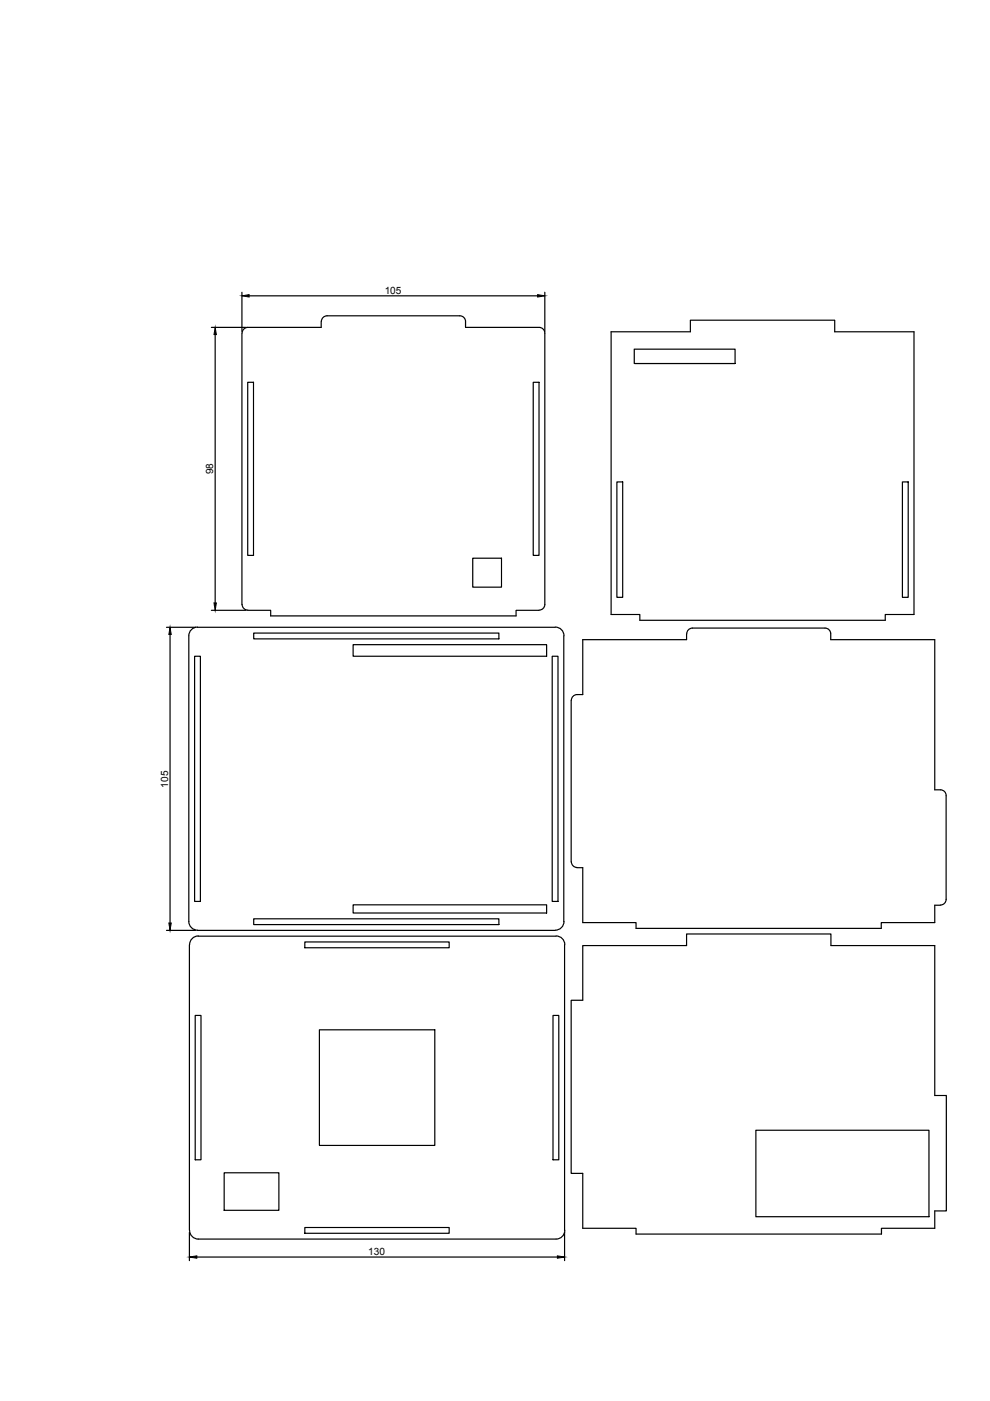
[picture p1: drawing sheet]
<svg xmlns="http://www.w3.org/2000/svg" width="210mm" height="297mm" viewBox="0 0 210 297" stroke-linecap="round" stroke-linejoin="round" font-family="sans-serif">
<defs><g id="words">
<g font-size="2.1">
<text x="81.6" y="62.3">105</text>
<text x="45.2" y="100.6" transform="rotate(-90 45.2 100.6)">98</text>
<text x="35.6" y="167" transform="rotate(-90 35.6 167)">105</text>
<text x="78.1" y="266.1">130</text>
</g>
</g></defs>
<!-- layer: 0 -->
<g fill="none" stroke="#000" stroke-width=".25">
<path d="M44.8 69.4h7.3M45.6 70.9v56.9M51.3 62v8.3M51.3 70.6v57.6M52.8 62.7h61.2M68.1 68.2v1.2h-15.6a1.21 1.21 0 0 0-1.2 1.2M68.1 68.2a1.21 1.21 0 0 1 1.2-1.2h28.2a1.21 1.21 0 0 1 1.2 1.2v1.2h15.6M114.3 69.4a1.21 1.21 0 0 1 1.2 1.2M115.5 70.6v57.6a1.21 1.21 0 0 1-1.2 1.2M115.5 62v8.3M129.6 70.3h16.8v-2.4h30.6v2.4h16.8v60h-6.1v1.2h-52v-1.2h-6.1zM134.5 74h21.4v3.1h-21.4z"/>
<path d="M52.5 81.1h1.2v36.7h-1.2zM113.1 81.1h1.2v36.7h-1.2zM100.2 118.3h6.1v6.2h-6.1zM130.8 102.2h1.2v24.4h-1.2zM191.3 102.2h1.3v24.4h-1.3zM35.3 133h6.2M36.1 134.5v61.2M41.3 139.1h1.2v52h-1.2zM41.9 133h75.8M41.9 133a1.84 1.84 0 0 0-1.9 1.8v60.6a1.92 1.92 0 0 0 1.9 1.9l75.8-.1a1.84 1.84 0 0 0 1.9-1.8M44.8 129.4h7.3M51.3 128.2a1.21 1.21 0 0 0 1.2 1.2"/>
<path d="M52.5 129.4h4.9v1.2h52v-1.2h4.9M53.8 134.2h52v1.3h-52zM74.9 136.7h41v2.4h-41zM117.1 139.1h1.2v52h-1.2zM117.7 133a1.84 1.84 0 0 1 1.9 1.8M119.5 134.8v60.6M145.6 134.4v1.2h-22v11.7h-1.2a1.21 1.21 0 0 0-1.3 1.2v34.2M146.8 133.2h28.1a1.21 1.21 0 0 1 1.2 1.2v1.2h22.1v31.9h1.2M146.8 133.2a1.21 1.21 0 0 0-1.2 1.2M199.4 167.5a1.21 1.21 0 0 1 1.2 1.2v22M35.3 197.3h6.2M42 198.5h75.9"/>
<path d="M42 198.4a1.84 1.84 0 0 0-1.8 1.9v60.6M53.8 194.8h52v1.2h-52zM64.6 199.7h30.6v1.2h-30.6zM74.9 191.8h41v1.8h-41zM117.9 198.4a1.84 1.84 0 0 1 1.8 1.9M121.1 182.7a1.21 1.21 0 0 0 1.3 1.2M122.3 184h1.3v11.6h11.3v1.2h51.9v-1.2h11.4v-3.7h1.2M200.6 190.7a1.21 1.21 0 0 1-1.2 1.2M41.4 215.3h1.2v30.6h-1.2zM67.7 218.3h24.5v24.6h-24.5zM117.2 215.3h1.3v30.6h-1.3zM119.7 200.3v60.6"/>
<path d="M123.6 200.5h22v-2.5h30.6v2.5h22v31.8h2.4v24.4h-2.4v3.7h-11.3v1.2h-52v-1.2h-11.3v-11.6h-2.5v-36.7h2.5zM160.3 239.6h36.7v18.4h-36.7zM47.5 248.7h11.6v7.9h-11.6zM40.2 261.3v6M40.2 260.9a1.84 1.84 0 0 0 1.8 1.8h75.9a1.84 1.84 0 0 0 1.8-1.8M41.7 266.5h76.5M64.6 260.3h30.6v1.2h-30.6zM119.7 261.3v6"/>
</g>
<path d="M45.6 69.4l.3 1.5h-.5zM51.3 62.7l1.5-.2v.5zM114 62.5l1.5 .2-1.5 .3zM36.1 133l.2 1.5h-.5zM45.4 127.8h.5l-.3 1.6zM35.8 195.7h.5l-.2 1.6zM40.2 266.5l1.5-.2v.5zM118.2 266.3l1.5 .2-1.5 .3z" fill="#000" stroke="#000" stroke-width=".21"/>
<use href="#words"/>
</svg>
